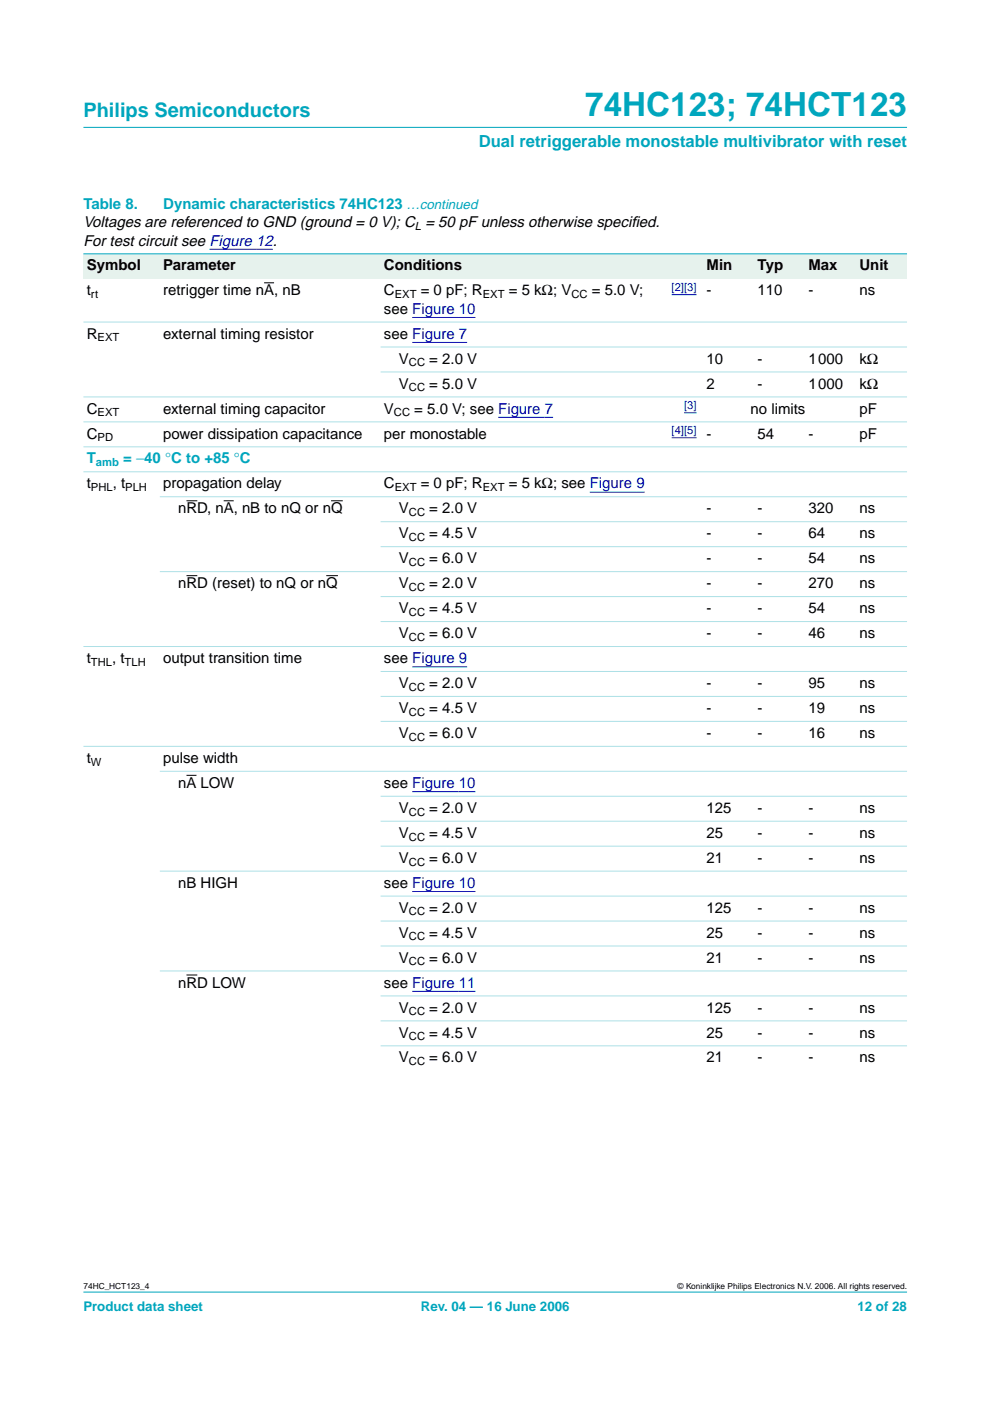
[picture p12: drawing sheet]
<svg xmlns="http://www.w3.org/2000/svg" width="210mm" height="297mm" viewBox="0 0 210 297" stroke-linecap="round" stroke-linejoin="round" font-family="sans-serif">
<defs><g id="words">
<text font-size="7.1" fill="#00a6bd" x="124.1" y="24.7">74HC123; 74HCT123</text>
<text font-size="4.2" fill="#00a6bd" x="17.7" y="24.9">Philips Semiconductors</text>
<text font-size="3.5" fill="#00a6bd" x="101.5" y="31.1">Dual retriggerable monostable multivibrator with reset</text>
<g font-size="3.2" fill="#00a6bd">
<text x="17.7" y="44.3">Table 8.</text>
<text x="34.6" y="44.3">Dynamic characteristics 74HC123 …continued</text>
<text x="18.4" y="98.3">T</text>
<text x="26.1" y="98.3">= −40 °C to +85 °C</text>
</g>
<g font-size="3.2">
<text x="17.7" y="48.2">Voltages are referenced to GND (ground = 0 V); C = 50 pF unless otherwise specif</text>
<text x="17.7" y="52.1">For test circuit see Figure 12.</text>
<text x="133.9" y="48.2">ied.</text>
<text x="18.4" y="57.3">Symbol</text>
<text x="34.6" y="57.3">Parameter</text>
<text x="81.4" y="57.3">Conditions</text>
<text x="149.8" y="57.3">Min</text>
<text x="160.6" y="57.3">Typ</text>
<text x="171.4" y="57.3">Max</text>
<text x="182.2" y="57.3">Unit</text>
<text x="18.4" y="62.6">t</text>
<text x="34.6" y="62.6">retrigger time nA, nB</text>
<text x="81.4" y="62.6">C</text>
<text x="89.2" y="62.6">= 0 pF; R</text>
<text x="107.9" y="62.6">= 5 kΩ; V</text>
<text x="125.5" y="62.6">= 5.0 V;</text>
<text x="149.8" y="62.6">-</text>
<text x="160.6" y="62.6">110</text>
<text x="171.4" y="62.6">-</text>
<text x="182.2" y="62.6">ns</text>
<text x="18.4" y="71.8">R</text>
<text x="34.6" y="71.8">external timing resistor</text>
<text x="81.4" y="66.5">see Figure 10</text>
<text x="81.4" y="71.8">see Figure 7</text>
<text x="84.6" y="77.1">V</text>
<text x="91" y="77.1">= 2.0 V</text>
<text x="149.8" y="77.1">10</text>
<text x="160.6" y="77.1">-</text>
<text x="171.4" y="77.1">1000</text>
<text x="182.2" y="77.1">kΩ</text>
<text x="84.6" y="82.4">V</text>
<text x="91" y="82.4">= 5.0 V</text>
<text x="149.8" y="82.4">2</text>
<text x="160.6" y="82.4">-</text>
<text x="171.4" y="82.4">1000</text>
<text x="182.2" y="82.4">kΩ</text>
<text x="18.4" y="87.7">C</text>
<text x="34.6" y="87.7">external timing capacitor</text>
<text x="81.4" y="87.7">V</text>
<text x="87.8" y="87.7">= 5.0 V; see Figure 7</text>
<text x="159.1" y="87.7">no limits</text>
<text x="182.2" y="87.7">pF</text>
<text x="18.4" y="93">C</text>
<text x="34.6" y="93">power dissipation capacitance</text>
<text x="81.4" y="93">per monostable</text>
<text x="149.8" y="93">-</text>
<text x="160.6" y="93">54</text>
<text x="171.4" y="93">-</text>
<text x="182.2" y="93">pF</text>
<text x="18.4" y="103.6">t</text>
<text x="23.9" y="103.6">, t</text>
<text x="34.6" y="103.6">propagation delay</text>
<text x="81.4" y="103.6">C</text>
<text x="89.2" y="103.6">= 0 pF; R</text>
<text x="107.9" y="103.6">= 5 kΩ; see Figure 9</text>
<text x="37.8" y="108.8">nRD, nA, nB to nQ or nQ</text>
<text x="84.6" y="108.8">V</text>
<text x="91" y="108.8">= 2.0 V</text>
<text x="149.8" y="108.8">-</text>
<text x="160.6" y="108.8">-</text>
<text x="171.4" y="108.8">320</text>
<text x="182.2" y="108.8">ns</text>
<text x="84.6" y="114.1">V</text>
<text x="84.6" y="119.4">V</text>
<text x="91" y="114.1">= 4.5 V</text>
<text x="91" y="119.4">= 6.0 V</text>
<text x="149.8" y="114.1">-</text>
<text x="149.8" y="119.4">-</text>
<text x="160.6" y="114.1">-</text>
<text x="160.6" y="119.4">-</text>
<text x="171.4" y="114.1">64</text>
<text x="171.4" y="119.4">54</text>
<text x="182.2" y="114.1">ns</text>
<text x="182.2" y="119.4">ns</text>
<text x="37.8" y="124.7">nRD (reset) to nQ or nQ</text>
<text x="84.6" y="124.7">V</text>
<text x="91" y="124.7">= 2.0 V</text>
<text x="149.8" y="124.7">-</text>
<text x="160.6" y="124.7">-</text>
<text x="171.4" y="124.7">270</text>
<text x="182.2" y="124.7">ns</text>
<text x="84.6" y="130">V</text>
<text x="91" y="130">= 4.5 V</text>
<text x="149.8" y="130">-</text>
<text x="160.6" y="130">-</text>
<text x="171.4" y="130">54</text>
<text x="182.2" y="130">ns</text>
<text x="84.6" y="135.3">V</text>
<text x="91" y="135.3">= 6.0 V</text>
<text x="149.8" y="135.3">-</text>
<text x="160.6" y="135.3">-</text>
<text x="171.4" y="135.3">46</text>
<text x="182.2" y="135.3">ns</text>
<text x="18.4" y="140.6">t</text>
<text x="23.8" y="140.6">, t</text>
<text x="34.6" y="140.6">output transition time</text>
<text x="81.4" y="140.6">see Figure 9</text>
<text x="84.6" y="145.9">V</text>
<text x="91" y="145.9">= 2.0 V</text>
<text x="149.8" y="145.9">-</text>
<text x="160.6" y="145.9">-</text>
<text x="171.4" y="145.9">95</text>
<text x="182.2" y="145.9">ns</text>
<text x="84.6" y="151.2">V</text>
<text x="91" y="151.2">= 4.5 V</text>
<text x="149.8" y="151.2">-</text>
<text x="160.6" y="151.2">-</text>
<text x="171.4" y="151.2">19</text>
<text x="182.2" y="151.2">ns</text>
<text x="18.4" y="161.8">t</text>
<text x="34.6" y="161.8">pulse width</text>
<text x="84.6" y="156.5">V</text>
<text x="91" y="156.5">= 6.0 V</text>
<text x="149.8" y="156.5">-</text>
<text x="160.6" y="156.5">-</text>
<text x="171.4" y="156.5">16</text>
<text x="182.2" y="156.5">ns</text>
<text x="37.8" y="167.1">nA LOW</text>
<text x="81.4" y="167.1">see Figure 10</text>
<text x="84.6" y="172.3">V</text>
<text x="91" y="172.3">= 2.0 V</text>
<text x="149.8" y="172.3">125</text>
<text x="160.6" y="172.3">-</text>
<text x="171.4" y="172.3">-</text>
<text x="182.2" y="172.3">ns</text>
<text x="84.6" y="177.6">V</text>
<text x="91" y="177.6">= 4.5 V</text>
<text x="149.8" y="177.6">25</text>
<text x="160.6" y="177.6">-</text>
<text x="171.4" y="177.6">-</text>
<text x="182.2" y="177.6">ns</text>
<text x="84.6" y="182.9">V</text>
<text x="91" y="182.9">= 6.0 V</text>
<text x="149.8" y="182.9">21</text>
<text x="160.6" y="182.9">-</text>
<text x="171.4" y="182.9">-</text>
<text x="182.2" y="182.9">ns</text>
<text x="37.8" y="188.2">nB HIGH</text>
<text x="81.4" y="188.2">see Figure 10</text>
<text x="84.6" y="193.5">V</text>
<text x="91" y="193.5">= 2.0 V</text>
<text x="149.8" y="193.5">125</text>
<text x="160.6" y="193.5">-</text>
<text x="171.4" y="193.5">-</text>
<text x="182.2" y="193.5">ns</text>
<text x="84.6" y="198.8">V</text>
<text x="91" y="198.8">= 4.5 V</text>
<text x="149.8" y="198.8">25</text>
<text x="160.6" y="198.8">-</text>
<text x="171.4" y="198.8">-</text>
<text x="182.2" y="198.8">ns</text>
<text x="37.8" y="209.4">nRD LOW</text>
<text x="81.4" y="209.4">see Figure 11</text>
<text x="84.6" y="204.1">V</text>
<text x="91" y="204.1">= 6.0 V</text>
<text x="149.8" y="204.1">21</text>
<text x="160.6" y="204.1">-</text>
<text x="171.4" y="204.1">-</text>
<text x="182.2" y="204.1">ns</text>
<text x="84.6" y="214.7">V</text>
<text x="91" y="214.7">= 2.0 V</text>
<text x="149.8" y="214.7">125</text>
<text x="160.6" y="214.7">-</text>
<text x="171.4" y="214.7">-</text>
<text x="182.2" y="214.7">ns</text>
<text x="84.6" y="220">V</text>
<text x="91" y="220">= 4.5 V</text>
<text x="149.8" y="220">25</text>
<text x="160.6" y="220">-</text>
<text x="171.4" y="220">-</text>
<text x="182.2" y="220">ns</text>
<text x="84.6" y="225.3">V</text>
<text x="91" y="225.3">= 6.0 V</text>
<text x="149.8" y="225.3">21</text>
<text x="160.6" y="225.3">-</text>
<text x="171.4" y="225.3">-</text>
<text x="182.2" y="225.3">ns</text>
</g>
<g font-size="2.8" fill="#00a6bd">
<text x="17.7" y="278">Product data sheet</text>
<text x="89.2" y="278">Rev. 04 — 16 June 2006</text>
<text x="181.8" y="278">12 of 28</text>
</g>
<g font-size="2.4">
<text x="88" y="48.7">L</text>
<text x="19.3" y="63.2">rt</text>
<text x="83.7" y="63.2">EXT</text>
<text x="102.4" y="63.2">EXT</text>
<text x="121.2" y="63.2">CC</text>
<text x="20.7" y="72.4">EXT</text>
<text x="86.7" y="77.7">CC</text>
<text x="86.7" y="83">CC</text>
<text x="20.7" y="88.3">EXT</text>
<text x="83.5" y="88.3">CC</text>
<text x="20.7" y="93.5">PD</text>
<text x="19.3" y="104.1">PHL</text>
<text x="26.6" y="104.1">PLH</text>
<text x="83.7" y="104.1">EXT</text>
<text x="102.4" y="104.1">EXT</text>
<text x="86.7" y="109.4">CC</text>
<text x="86.7" y="114.7">CC</text>
<text x="86.7" y="120">CC</text>
<text x="86.7" y="125.3">CC</text>
<text x="86.7" y="130.6">CC</text>
<text x="86.7" y="135.9">CC</text>
<text x="19.3" y="141.2">THL</text>
<text x="26.4" y="141.2">TLH</text>
<text x="86.7" y="146.5">CC</text>
<text x="86.7" y="151.8">CC</text>
<text x="86.7" y="157">CC</text>
<text x="19.3" y="162.3">W</text>
<text x="86.7" y="172.9">CC</text>
<text x="86.7" y="178.2">CC</text>
<text x="86.7" y="183.5">CC</text>
<text x="86.7" y="194.1">CC</text>
<text x="86.7" y="199.4">CC</text>
<text x="86.7" y="204.7">CC</text>
<text x="86.7" y="215.3">CC</text>
<text x="86.7" y="220.5">CC</text>
<text x="86.7" y="225.8">CC</text>
</g>
<g font-size="2.4" fill="#00f">
<text x="142.4" y="61.7">[2][3]</text>
<text x="145" y="86.7">[3]</text>
<text x="142.4" y="92">[4][5]</text>
</g>
<text font-size="2.4" fill="#00a6bd" x="20.3" y="98.8">amb</text>
<g font-size="1.8">
<text x="17.7" y="273.4">74HC_HCT123_4</text>
<text x="143.7" y="273.4">© Koninklijke Philips Electronics N.V. 2006. All rights reserved.</text>
</g>
</g></defs>
<g fill="#00a6bd" stroke="#00a6bd" stroke-width=".21">
<path d="M17.7 273.9h174.6z"/>
<path d="M17.7 27h174.6z"/>
</g>
<path d="M56 60h2.1M39.5 106.2h2.3M47.4 106.2h2.1M70.2 106.2h2.5M39.5 122.1h2.3M69.2 122.1h2.4M39.5 164.4h2.2M39.5 206.7h2.3" fill="none" stroke="#000" stroke-width=".21"/>
<path d="M44.4 52.8h13.4M87.4 67.3h13.4M87.4 72.6h11.6M142.4 62.5h5.3M105.6 88.5h11.7M142.4 92.8h5.3M145 87.5h2.7M125 104.4h11.7M87.4 141.4h11.6M87.4 167.9h13.4M87.4 189h13.4M87.4 210.2h13.4" fill="none" stroke="#00f" stroke-width=".21"/>
<g fill="#e6f2ed">
<path d="M17.7 53.8h16.2v5.3h-16.2z" fill-rule="evenodd"/>
<path d="M33.9 53.8h46.8v5.3h-46.8z" fill-rule="evenodd"/>
<path d="M80.7 53.8h59.4v5.3h-59.4z" fill-rule="evenodd"/>
<path d="M140.1 53.8h9v5.3h-9z" fill-rule="evenodd"/>
<path d="M149.1 53.8h10.8v5.3h-10.8z" fill-rule="evenodd"/>
<path d="M159.9 53.8h10.8v5.3h-10.8z" fill-rule="evenodd"/>
<path d="M170.7 53.8h10.8v5.3h-10.8z" fill-rule="evenodd"/>
<path d="M181.5 53.8h10.8v5.3h-10.8z" fill-rule="evenodd"/>
</g>
<path d="M17.7 53.8h174.6z" fill="#00a6bd" stroke="#00a6bd" stroke-width=".21"/>
<g fill="#ade0e6" stroke="#ade0e6" stroke-width=".21">
<path d="M17.7 68.3h174.6z"/>
<path d="M80.7 73.6h111.6z"/>
<path d="M80.7 78.9h111.6z"/>
<path d="M17.7 84.2h174.6z"/>
<path d="M17.7 89.4h174.6z"/>
<path d="M17.7 94.7h174.6z"/>
<path d="M17.7 100h174.6z"/>
<path d="M33.9 105.3h158.4z"/>
<path d="M80.7 110.6h111.6z"/>
<path d="M80.7 115.9h111.6z"/>
<path d="M33.9 121.2h158.4z"/>
<path d="M80.7 126.5h111.6z"/>
<path d="M80.7 131.8h111.6z"/>
<path d="M17.7 137.1h174.6z"/>
<path d="M80.7 142.4h111.6z"/>
<path d="M80.7 147.7h111.6z"/>
<path d="M80.7 152.9h111.6z"/>
<path d="M17.7 158.2h174.6z"/>
<path d="M33.9 163.5h158.4z"/>
<path d="M80.7 168.8h111.6z"/>
<path d="M80.7 174.1h111.6z"/>
<path d="M80.7 179.4h111.6z"/>
<path d="M33.9 184.7h158.4z"/>
<path d="M80.7 190h111.6z"/>
<path d="M80.7 195.3h111.6z"/>
<path d="M80.7 200.6h111.6z"/>
<path d="M33.9 205.9h158.4z"/>
<path d="M80.7 211.2h111.6z"/>
<path d="M80.7 216.4h111.6z"/>
<path d="M80.7 221.7h111.6z"/>
</g>
<use href="#words"/>
</svg>
